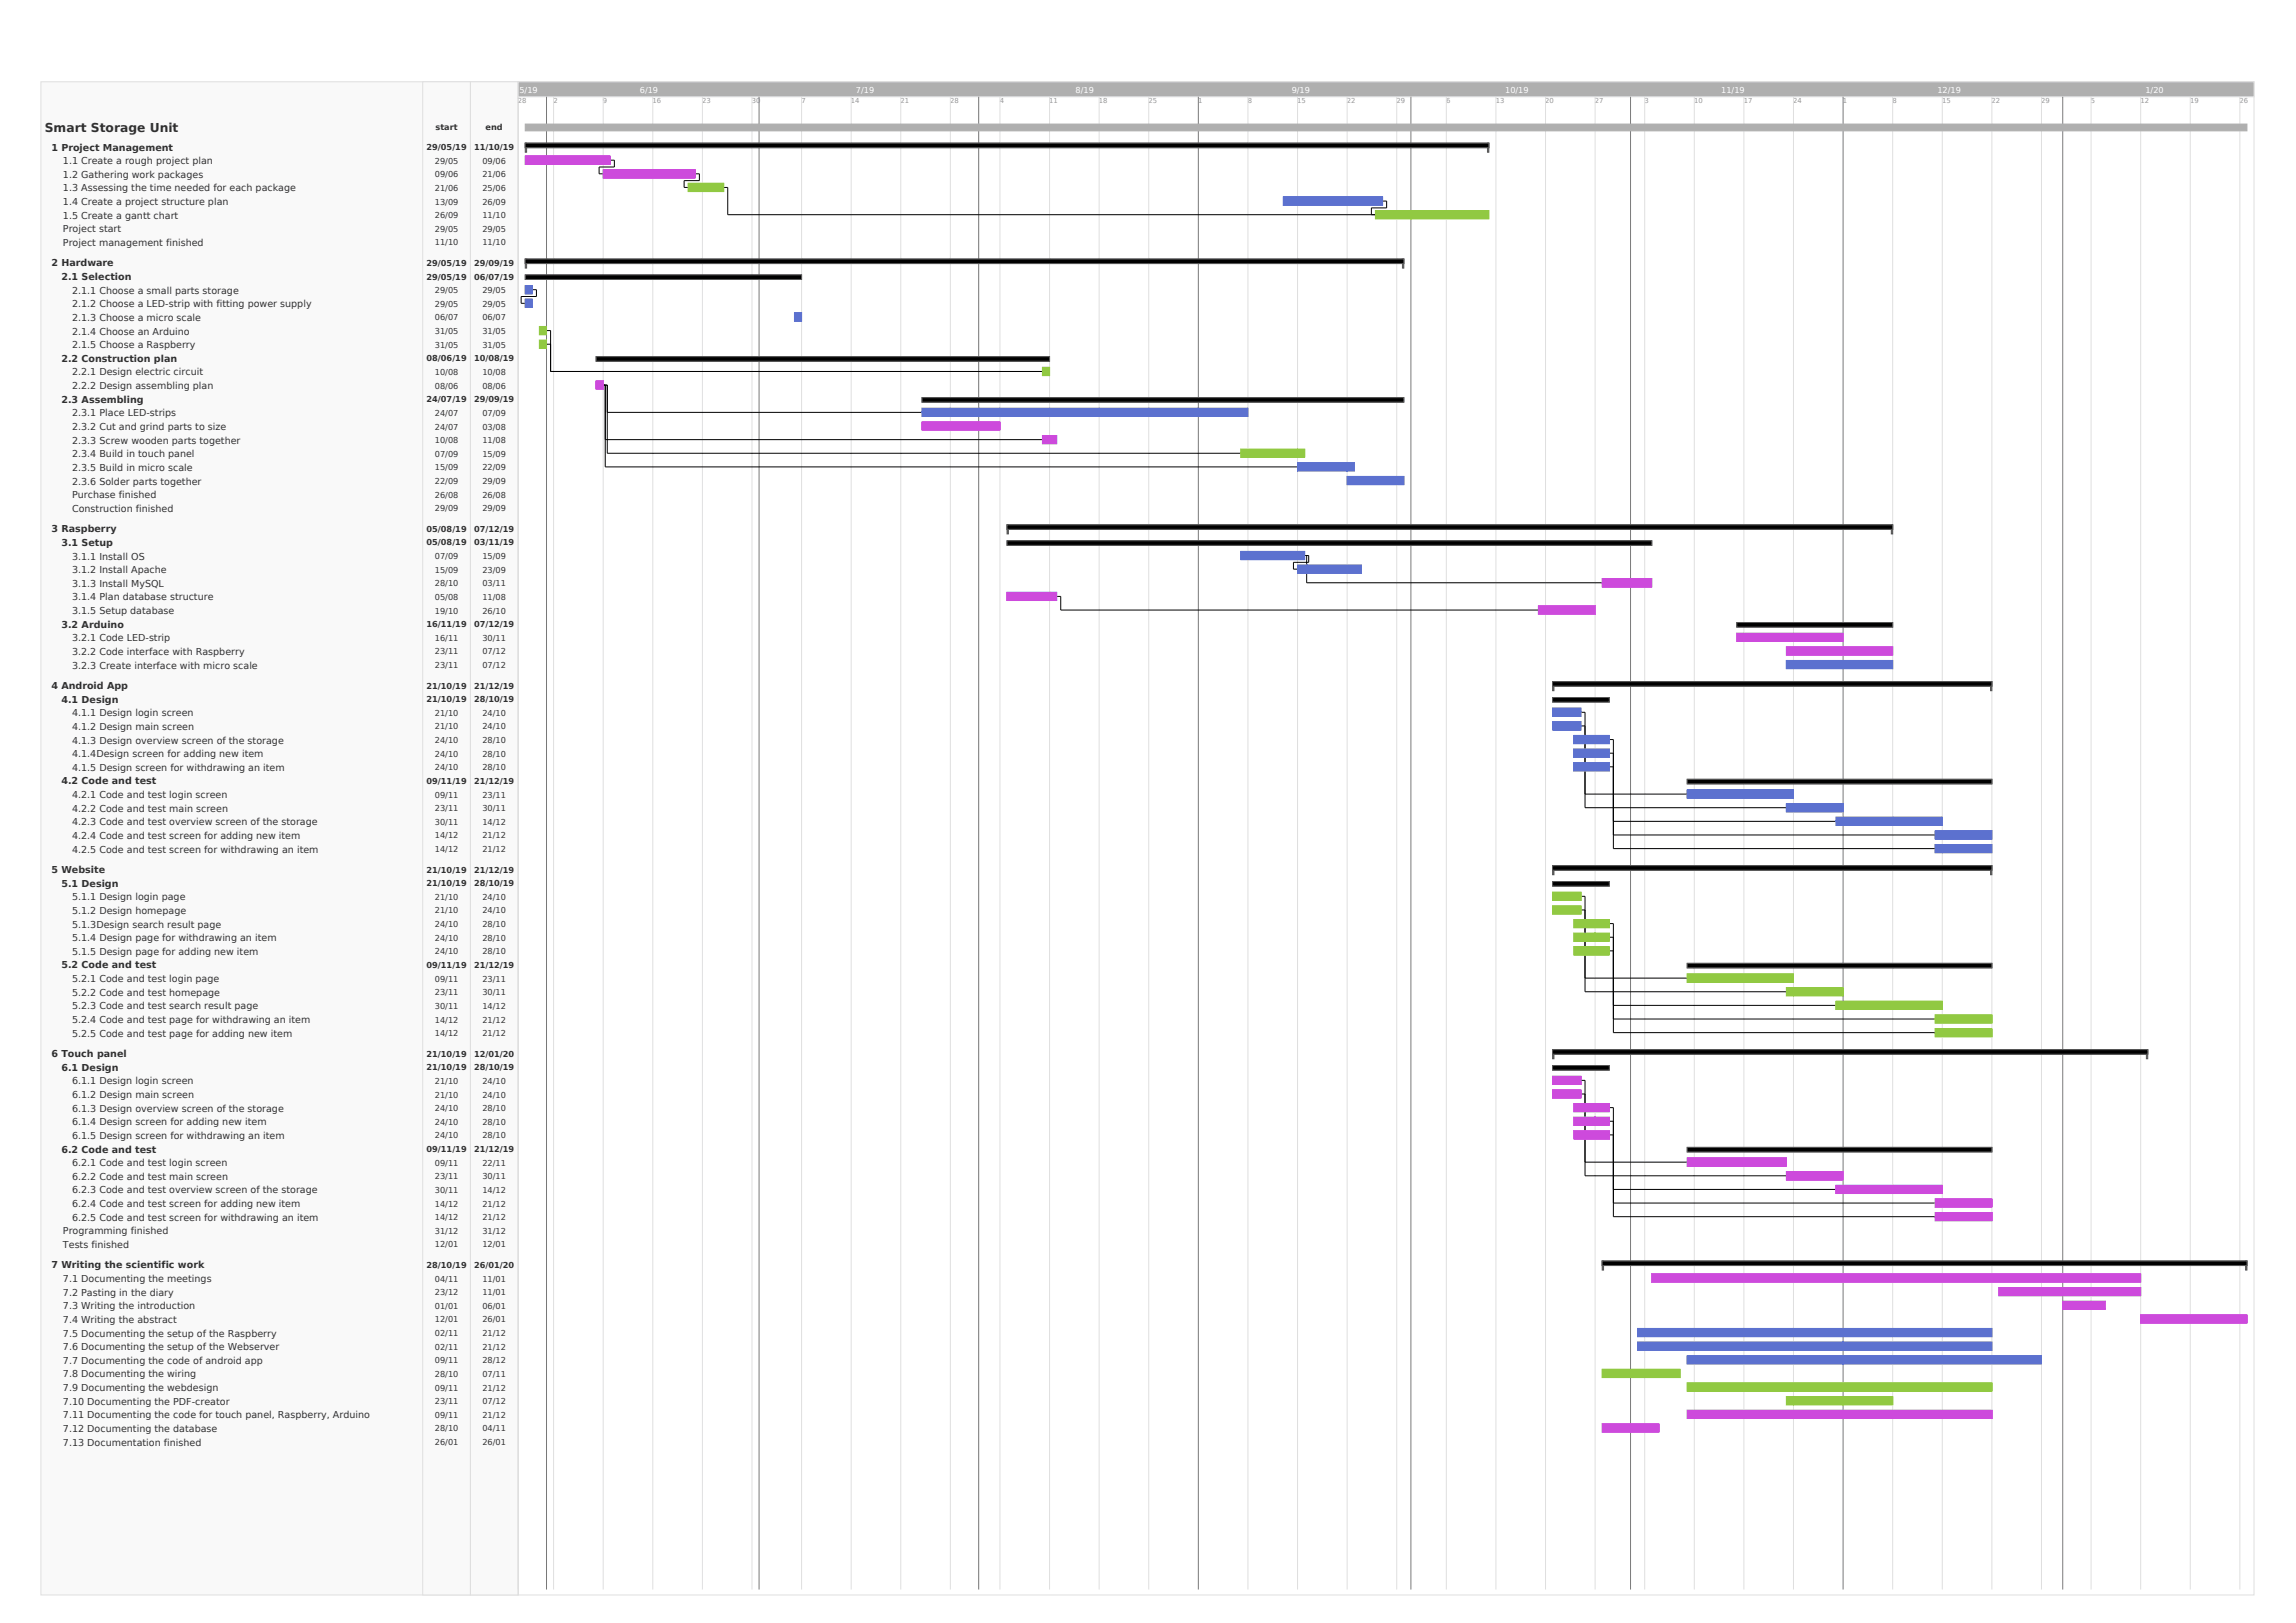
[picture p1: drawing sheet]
<svg xmlns="http://www.w3.org/2000/svg" width="594mm" height="420mm" viewBox="0 0 594 420" stroke-linecap="round" stroke-linejoin="round" font-family="sans-serif">
<defs><g id="words">
<text font-size="3.2" fill="#323232" x="11.6" y="34.1">Smart Storage Unit</text>
<g font-size="2.5" fill="#323232">
<text x="13.3" y="39">1 Project Management</text>
<text x="16.3" y="42.5">1.1 Create a rough project plan</text>
<text x="16.3" y="46">1.2 Gathering work packages</text>
<text x="16.3" y="49.5">1.3 Assessing the time needed for each package</text>
<text x="16.3" y="53.1">1.4 Create a project structure plan</text>
<text x="16.3" y="56.6">1.5 Create a gantt chart</text>
<text x="16.3" y="60.1">Project start</text>
<text x="16.3" y="63.6">Project management finished</text>
<text x="13.3" y="68.9">2 Hardware</text>
<text x="15.9" y="72.5">2.1 Selection</text>
<text x="18.7" y="76">2.1.1 Choose a small parts storage</text>
<text x="18.7" y="79.5">2.1.2 Choose a LED-strip with fitting power supply</text>
<text x="18.7" y="83.1">2.1.3 Choose a micro scale</text>
<text x="18.7" y="86.6">2.1.4 Choose an Arduino</text>
<text x="15.9" y="93.6">2.2 Construction plan</text>
<text x="18.7" y="90.1">2.1.5 Choose a Raspberry</text>
<text x="18.7" y="97.2">2.2.1 Design electric circuit</text>
<text x="18.7" y="100.7">2.2.2 Design assembling plan</text>
<text x="15.9" y="104.2">2.3 Assembling</text>
<text x="18.7" y="107.7">2.3.1 Place LED-strips</text>
<text x="18.7" y="111.3">2.3.2 Cut and grind parts to size</text>
<text x="18.7" y="114.8">2.3.3 Screw wooden parts together</text>
<text x="18.7" y="118.3">2.3.4 Build in touch panel</text>
<text x="18.7" y="121.9">2.3.5 Build in micro scale</text>
<text x="18.7" y="125.4">2.3.6 Solder parts together</text>
<text x="18.7" y="128.9">Purchase finished</text>
<text x="13.3" y="137.7">3 Raspberry</text>
<text x="18.7" y="132.4">Construction finished</text>
<text x="15.9" y="141.3">3.1 Setup</text>
<text x="18.7" y="144.8">3.1.1 Install OS</text>
<text x="18.7" y="148.3">3.1.2 Install Apache</text>
<text x="18.7" y="151.8">3.1.3 Install MySQL</text>
<text x="18.7" y="155.4">3.1.4 Plan database structure</text>
<text x="18.7" y="158.9">3.1.5 Setup database</text>
<text x="15.9" y="162.4">3.2 Arduino</text>
<text x="18.7" y="166">3.2.1 Code LED-strip</text>
<text x="18.7" y="169.5">3.2.2 Code interface with Raspberry</text>
<text x="18.7" y="173">3.2.3 Create interface with micro scale</text>
<text x="13.3" y="178.3">4 Android App</text>
<text x="15.9" y="181.8">4.1 Design</text>
<text x="18.7" y="185.4">4.1.1 Design login screen</text>
<text x="18.7" y="188.9">4.1.2 Design main screen</text>
<text x="18.7" y="192.4">4.1.3 Design overview screen of the storage</text>
<text x="18.7" y="195.9">4.1.4Design screen for adding new item</text>
<text x="15.9" y="203">4.2 Code and test</text>
<text x="18.7" y="199.5">4.1.5 Design screen for withdrawing an item</text>
<text x="18.7" y="206.5">4.2.1 Code and test login screen</text>
<text x="18.7" y="210.1">4.2.2 Code and test main screen</text>
<text x="18.7" y="213.6">4.2.3 Code and test overview screen of the storage</text>
<text x="18.7" y="217.1">4.2.4 Code and test screen for adding new item</text>
<text x="18.7" y="220.6">4.2.5 Code and test screen for withdrawing an item</text>
<text x="13.3" y="225.9">5 Website</text>
<text x="15.9" y="229.5">5.1 Design</text>
<text x="18.7" y="233">5.1.1 Design login page</text>
<text x="18.7" y="236.5">5.1.2 Design homepage</text>
<text x="18.7" y="240">5.1.3Design search result page</text>
<text x="18.7" y="243.6">5.1.4 Design page for withdrawing an item</text>
<text x="15.9" y="250.6">5.2 Code and test</text>
<text x="18.7" y="247.1">5.1.5 Design page for adding new item</text>
<text x="18.7" y="254.1">5.2.1 Code and test login page</text>
<text x="18.7" y="257.7">5.2.2 Code and test homepage</text>
<text x="18.7" y="261.2">5.2.3 Code and test search result page</text>
<text x="18.7" y="264.7">5.2.4 Code and test page for withdrawing an item</text>
<text x="18.7" y="268.3">5.2.5 Code and test page for adding new item</text>
<text x="13.3" y="273.6">6 Touch panel</text>
<text x="15.9" y="277.1">6.1 Design</text>
<text x="18.7" y="280.6">6.1.1 Design login screen</text>
<text x="18.7" y="284.1">6.1.2 Design main screen</text>
<text x="18.7" y="287.7">6.1.3 Design overview screen of the storage</text>
<text x="18.7" y="291.2">6.1.4 Design screen for adding new item</text>
<text x="15.9" y="298.2">6.2 Code and test</text>
<text x="18.7" y="294.7">6.1.5 Design screen for withdrawing an item</text>
<text x="18.7" y="301.8">6.2.1 Code and test login screen</text>
<text x="18.7" y="305.3">6.2.2 Code and test main screen</text>
<text x="18.7" y="308.8">6.2.3 Code and test overview screen of the storage</text>
<text x="18.7" y="312.4">6.2.4 Code and test screen for adding new item</text>
<text x="18.7" y="315.9">6.2.5 Code and test screen for withdrawing an item</text>
<text x="16.3" y="319.4">Programming finished</text>
<text x="16.3" y="322.9">Tests finished</text>
<text x="13.3" y="328.2">7 Writing the scientific work</text>
<text x="16.3" y="331.8">7.1 Documenting the meetings</text>
<text x="16.3" y="335.3">7.2 Pasting in the diary</text>
<text x="16.3" y="338.8">7.3 Writing the introduction</text>
<text x="16.3" y="342.3">7.4 Writing the abstract</text>
<text x="16.3" y="345.9">7.5 Documenting the setup of the Raspberry</text>
<text x="16.3" y="349.4">7.6 Documenting the setup of the Webserver</text>
<text x="16.3" y="352.9">7.7 Documenting the code of android app</text>
<text x="16.3" y="356.5">7.8 Documenting the wiring</text>
<text x="16.3" y="360">7.9 Documenting the webdesign</text>
<text x="16.3" y="363.5">7.10 Documenting the PDF-creator</text>
<text x="16.3" y="367">7.11 Documenting the code for touch panel, Raspberry, Arduino</text>
<text x="16.3" y="370.6">7.12 Documenting the database</text>
<text x="16.3" y="374.1">7.13 Documentation finished</text>
</g>
<g font-size="2.1" fill="#fff">
<text x="134.4" y="24.1">5/19</text>
<text x="165.5" y="24.1">6/19</text>
<text x="221.4" y="24.1">7/19</text>
<text x="278.3" y="24.1">8/19</text>
<text x="334.2" y="24.1">9/19</text>
<text x="389.4" y="24.1">10/19</text>
<text x="445.3" y="24.1">11/19</text>
<text x="501.2" y="24.1">12/19</text>
<text x="555" y="24.1">1/20</text>
</g>
<g font-size="2.1" fill="#323232">
<text x="112.7" y="33.5">start</text>
<text x="125.6" y="33.5">end</text>
<text x="110.4" y="38.8">29/05/19</text>
<text x="122.7" y="38.8">11/10/19</text>
<text x="112.5" y="42.4">29/05</text>
<text x="112.5" y="45.9">09/06</text>
<text x="124.8" y="42.4">09/06</text>
<text x="124.8" y="45.9">21/06</text>
<text x="112.5" y="49.4">21/06</text>
<text x="112.5" y="52.9">13/09</text>
<text x="124.8" y="49.4">25/06</text>
<text x="124.8" y="52.9">26/09</text>
<text x="112.5" y="56.5">26/09</text>
<text x="112.5" y="60">29/05</text>
<text x="124.8" y="56.5">11/10</text>
<text x="124.8" y="60">29/05</text>
<text x="112.5" y="63.5">11/10</text>
<text x="124.8" y="63.5">11/10</text>
<text x="110.4" y="68.8">29/05/19</text>
<text x="122.7" y="68.8">29/09/19</text>
<text x="110.4" y="72.3">29/05/19</text>
<text x="112.5" y="75.9">29/05</text>
<text x="122.7" y="72.3">06/07/19</text>
<text x="124.8" y="75.9">29/05</text>
<text x="112.5" y="79.4">29/05</text>
<text x="112.5" y="82.9">06/07</text>
<text x="124.8" y="79.4">29/05</text>
<text x="124.8" y="82.9">06/07</text>
<text x="112.5" y="86.5">31/05</text>
<text x="112.5" y="90">31/05</text>
<text x="124.8" y="86.5">31/05</text>
<text x="124.8" y="90">31/05</text>
<text x="110.4" y="93.5">08/06/19</text>
<text x="122.7" y="93.5">10/08/19</text>
<text x="112.5" y="97">10/08</text>
<text x="112.5" y="100.6">08/06</text>
<text x="124.8" y="97">10/08</text>
<text x="124.8" y="100.6">08/06</text>
<text x="110.4" y="104.1">24/07/19</text>
<text x="112.5" y="107.6">24/07</text>
<text x="122.7" y="104.1">29/09/19</text>
<text x="124.8" y="107.6">07/09</text>
<text x="112.5" y="111.2">24/07</text>
<text x="124.8" y="111.2">03/08</text>
<text x="112.5" y="114.7">10/08</text>
<text x="112.5" y="118.2">07/09</text>
<text x="124.8" y="114.7">11/08</text>
<text x="124.8" y="118.2">15/09</text>
<text x="112.5" y="121.7">15/09</text>
<text x="112.5" y="125.3">22/09</text>
<text x="124.8" y="121.7">22/09</text>
<text x="124.8" y="125.3">29/09</text>
<text x="112.5" y="128.8">26/08</text>
<text x="124.8" y="128.8">26/08</text>
<text x="110.4" y="137.6">05/08/19</text>
<text x="112.5" y="132.3">29/09</text>
<text x="122.7" y="137.6">07/12/19</text>
<text x="124.8" y="132.3">29/09</text>
<text x="110.4" y="141.1">05/08/19</text>
<text x="122.7" y="141.1">03/11/19</text>
<text x="112.5" y="144.7">07/09</text>
<text x="112.5" y="148.2">15/09</text>
<text x="124.8" y="144.7">15/09</text>
<text x="124.8" y="148.2">23/09</text>
<text x="112.5" y="151.7">28/10</text>
<text x="112.5" y="155.2">05/08</text>
<text x="124.8" y="151.7">03/11</text>
<text x="124.8" y="155.2">11/08</text>
<text x="112.5" y="158.8">19/10</text>
<text x="124.8" y="158.8">26/10</text>
<text x="110.4" y="162.3">16/11/19</text>
<text x="112.5" y="165.8">16/11</text>
<text x="122.7" y="162.3">07/12/19</text>
<text x="124.8" y="165.8">30/11</text>
<text x="112.5" y="169.4">23/11</text>
<text x="112.5" y="172.9">23/11</text>
<text x="124.8" y="169.4">07/12</text>
<text x="124.8" y="172.9">07/12</text>
<text x="110.4" y="178.2">21/10/19</text>
<text x="122.7" y="178.2">21/12/19</text>
<text x="110.4" y="181.7">21/10/19</text>
<text x="112.5" y="185.2">21/10</text>
<text x="122.7" y="181.7">28/10/19</text>
<text x="124.8" y="185.2">24/10</text>
<text x="112.5" y="188.8">21/10</text>
<text x="124.8" y="188.8">24/10</text>
<text x="112.5" y="192.3">24/10</text>
<text x="112.5" y="195.8">24/10</text>
<text x="124.8" y="192.3">28/10</text>
<text x="124.8" y="195.8">28/10</text>
<text x="110.4" y="202.9">09/11/19</text>
<text x="112.5" y="199.3">24/10</text>
<text x="122.7" y="202.9">21/12/19</text>
<text x="124.8" y="199.3">28/10</text>
<text x="112.5" y="206.4">09/11</text>
<text x="112.5" y="209.9">23/11</text>
<text x="124.8" y="206.4">23/11</text>
<text x="124.8" y="209.9">30/11</text>
<text x="112.5" y="213.5">30/11</text>
<text x="124.8" y="213.5">14/12</text>
<text x="112.5" y="217">14/12</text>
<text x="112.5" y="220.5">14/12</text>
<text x="124.8" y="217">21/12</text>
<text x="124.8" y="220.5">21/12</text>
<text x="110.4" y="225.8">21/10/19</text>
<text x="122.7" y="225.8">21/12/19</text>
<text x="110.4" y="229.3">21/10/19</text>
<text x="112.5" y="232.9">21/10</text>
<text x="122.7" y="229.3">28/10/19</text>
<text x="124.8" y="232.9">24/10</text>
<text x="112.5" y="236.4">21/10</text>
<text x="112.5" y="239.9">24/10</text>
<text x="124.8" y="236.4">24/10</text>
<text x="124.8" y="239.9">28/10</text>
<text x="112.5" y="243.4">24/10</text>
<text x="124.8" y="243.4">28/10</text>
<text x="110.4" y="250.5">09/11/19</text>
<text x="112.5" y="247">24/10</text>
<text x="122.7" y="250.5">21/12/19</text>
<text x="124.8" y="247">28/10</text>
<text x="112.5" y="254">09/11</text>
<text x="112.5" y="257.6">23/11</text>
<text x="124.8" y="254">23/11</text>
<text x="124.8" y="257.6">30/11</text>
<text x="112.5" y="261.1">30/11</text>
<text x="124.8" y="261.1">14/12</text>
<text x="112.5" y="264.6">14/12</text>
<text x="112.5" y="268.1">14/12</text>
<text x="124.8" y="264.6">21/12</text>
<text x="124.8" y="268.1">21/12</text>
<text x="110.4" y="273.4">21/10/19</text>
<text x="122.7" y="273.4">12/01/20</text>
<text x="110.4" y="277">21/10/19</text>
<text x="112.5" y="280.5">21/10</text>
<text x="122.7" y="277">28/10/19</text>
<text x="124.8" y="280.5">24/10</text>
<text x="112.5" y="284">21/10</text>
<text x="112.5" y="287.5">24/10</text>
<text x="124.8" y="284">24/10</text>
<text x="124.8" y="287.5">28/10</text>
<text x="112.5" y="291.1">24/10</text>
<text x="124.8" y="291.1">28/10</text>
<text x="110.4" y="298.1">09/11/19</text>
<text x="112.5" y="294.6">24/10</text>
<text x="122.7" y="298.1">21/12/19</text>
<text x="124.8" y="294.6">28/10</text>
<text x="112.5" y="301.7">09/11</text>
<text x="112.5" y="305.2">23/11</text>
<text x="124.8" y="301.7">22/11</text>
<text x="124.8" y="305.2">30/11</text>
<text x="112.5" y="308.7">30/11</text>
<text x="124.8" y="308.7">14/12</text>
<text x="112.5" y="312.2">14/12</text>
<text x="112.5" y="315.8">14/12</text>
<text x="124.8" y="312.2">21/12</text>
<text x="124.8" y="315.8">21/12</text>
<text x="112.5" y="319.3">31/12</text>
<text x="112.5" y="322.8">12/01</text>
<text x="124.8" y="319.3">31/12</text>
<text x="124.8" y="322.8">12/01</text>
<text x="110.4" y="328.1">28/10/19</text>
<text x="122.7" y="328.1">26/01/20</text>
<text x="112.5" y="331.6">04/11</text>
<text x="112.5" y="335.2">23/12</text>
<text x="124.8" y="331.6">11/01</text>
<text x="124.8" y="335.2">11/01</text>
<text x="112.5" y="338.7">01/01</text>
<text x="124.8" y="338.7">06/01</text>
<text x="112.5" y="342.2">12/01</text>
<text x="112.5" y="345.7">02/11</text>
<text x="124.8" y="342.2">26/01</text>
<text x="124.8" y="345.7">21/12</text>
<text x="112.5" y="349.3">02/11</text>
<text x="112.5" y="352.8">09/11</text>
<text x="124.8" y="349.3">21/12</text>
<text x="124.8" y="352.8">28/12</text>
<text x="112.5" y="356.3">28/10</text>
<text x="112.5" y="359.9">09/11</text>
<text x="124.8" y="356.3">07/11</text>
<text x="124.8" y="359.9">21/12</text>
<text x="112.5" y="363.4">23/11</text>
<text x="124.8" y="363.4">07/12</text>
<text x="112.5" y="366.9">09/11</text>
<text x="112.5" y="370.4">28/10</text>
<text x="124.8" y="366.9">21/12</text>
<text x="124.8" y="370.4">04/11</text>
<text x="112.5" y="374">26/01</text>
<text x="124.8" y="374">26/01</text>
</g>
<g font-size="1.8" fill="#969696">
<text x="134" y="26.8">28</text>
<text x="143.2" y="26.8">2</text>
<text x="156" y="26.8">9</text>
<text x="168.8" y="26.8">16</text>
<text x="181.7" y="26.8">23</text>
<text x="194.5" y="26.8">30</text>
<text x="207.3" y="26.8">7</text>
<text x="220.1" y="26.8">14</text>
<text x="233" y="26.8">21</text>
<text x="245.8" y="26.8">28</text>
<text x="258.6" y="26.8">4</text>
<text x="271.5" y="26.8">11</text>
<text x="284.3" y="26.8">18</text>
<text x="297.1" y="26.8">25</text>
<text x="310" y="26.8">1</text>
<text x="322.8" y="26.8">8</text>
<text x="335.6" y="26.8">15</text>
<text x="348.5" y="26.8">22</text>
<text x="361.3" y="26.8">29</text>
<text x="374.1" y="26.8">6</text>
<text x="387" y="26.8">13</text>
<text x="399.8" y="26.8">20</text>
<text x="412.6" y="26.8">27</text>
<text x="425.4" y="26.8">3</text>
<text x="438.3" y="26.8">10</text>
<text x="451.1" y="26.8">17</text>
<text x="463.9" y="26.8">24</text>
<text x="476.8" y="26.8">1</text>
<text x="489.6" y="26.8">8</text>
<text x="502.4" y="26.8">15</text>
<text x="515.3" y="26.8">22</text>
<text x="528.1" y="26.8">29</text>
<text x="540.9" y="26.8">5</text>
<text x="553.8" y="26.8">12</text>
<text x="566.6" y="26.8">19</text>
<text x="579.4" y="26.8">26</text>
</g>
</g></defs>
<g fill="#f9f9f9" stroke="#dfdfdf" stroke-width=".26">
<path d="M10.6 21.2h123.5v391.6h-123.5z"/>
<path d="M109.4 21.2h12.3v391.6h-12.3z"/>
<path d="M121.7 21.2h12.4v391.6h-12.4z"/>
</g>
<path d="M134.1 21.2h449v391.6h-449z" fill="none" stroke="#dfdfdf" stroke-width=".26"/>
<path d="M134.1 21.2h449v3.8h-449z" fill="#afafaf" stroke="#dfdfdf" stroke-width=".26"/>
<g fill="none" stroke="#dfdfdf" stroke-width=".26">
<path d="M134.1 25v386.3M143.2 25v386.3M156.1 25v386.3M168.9 25v386.3M181.7 25v386.3M194.5 25v386.3M207.4 25v386.3M220.2 25v386.3M233 25v386.3M245.9 25v386.3M258.7 25v386.3M271.5 25v386.3"/>
<path d="M284.4 25v386.3M297.2 25v386.3M322.9 25v386.3M335.7 25v386.3M348.5 25v386.3M361.3 25v386.3M374.2 25v386.3M387 25v386.3M399.8 25v386.3M412.7 25v386.3M425.5 25v386.3M438.3 25v386.3"/>
<path d="M451.2 25v386.3M464 25v386.3M489.7 25v386.3M502.5 25v386.3M515.3 25v386.3M528.2 25v386.3M541 25v386.3M553.8 25v386.3M566.6 25v386.3M579.5 25v386.3"/>
</g>
<path d="M141.4 25v386.3M196.4 25v386.3M253.2 25v386.3M310 25v386.3M365 25v386.3M421.8 25v386.3M476.8 25v386.3M533.7 25v386.3" fill="none" stroke="#787878" stroke-width=".26"/>
<g fill="none" stroke="#000" stroke-width=".26">
<path d="M157.9 41.5h1v1.7h-3.9v1.8h1.1M179.9 45h1v1.7h-3.9v1.8h1M187.2 48.5h1.1v7.1h167.5M357.7 52h1v1.8h-3.9v1.8M137.7 75h1.1v1.7h-4v1.8h1.1M141.4 89.1h1M141.4 85.5h1v10.6h127.3M156.1 99.7h1v17.6h163.9M156.6 99.7v21.1h179.1M156.6 113.8h113.1M157.1 106.7h81.4M273.4 154.3h1v3.6h123.6"/>
<path d="M337.5 143.8h1.1v1.7h-4v1.8h1.1M338 143.8v7h76.5M409 184.3h1.1v24.7h52.1M409 187.9h1.1M416.3 191.4h1.1v28.2h83.3M416.3 194.9h1.1M416.3 198.4h1.1M410.1 205.5h26.4M417.4 212.5h57.6M417.4 216.1h83.3M409 232h1.1v24.6h52.1M409 235.5h1.1"/>
<path d="M416.3 239h1.1v28.2h83.3M410.1 253.1h26.4M416.3 242.5h1.1M416.3 246.1h1.1M409 279.6h1.1v24.7h52.1M417.4 260.2h57.6M417.4 263.7h83.3M409 283.1h1.1M416.3 286.6h1.1v28.3h83.3M416.3 290.2h1.1M416.3 293.7h1.1M410.1 300.7h26.4"/>
<path d="M417.4 307.8h57.6M417.4 311.3h83.3"/>
</g>
<path d="M135.9 32.1h445.4v1.8h-445.4z" fill="#afafaf" stroke="#afafaf" stroke-width=".26"/>
<g fill="#585858" stroke="#585858" stroke-width=".26">
<path d="M135.9 37h.3v2.4h-.3z"/>
<path d="M384.8 37h.4v2.4h-.4z"/>
</g>
<path d="M135.9 37h249.3v1.2h-249.3z" fill="#6f6f6f" stroke="#585858" stroke-width=".26"/>
<path d="M135.9 37h249.3v1.2h-249.3z" fill="#000" stroke="#585858" stroke-width=".26"/>
<path d="M135.9 40.4h22v2.1h-22z" fill="#e399eb" stroke="#cd4adc" stroke-width=".26"/>
<path d="M135.9 40.4h22v2.1h-22z" fill="#cd4adc" stroke="#cd4adc" stroke-width=".26"/>
<path d="M156.1 43.9h23.8v2.1h-23.8z" fill="#e399eb" stroke="#cd4adc" stroke-width=".26"/>
<path d="M156.1 43.9h23.8v2.1h-23.8z" fill="#cd4adc" stroke="#cd4adc" stroke-width=".26"/>
<path d="M178 47.4h9.2v2.2h-9.2z" fill="#d0eca8" stroke="#91c942" stroke-width=".26"/>
<path d="M178 47.4h9.2v2.2h-9.2z" fill="#91c942" stroke="#91c942" stroke-width=".26"/>
<path d="M332 51h25.7v2.1h-25.7z" fill="#b6c0ef" stroke="#5c71cf" stroke-width=".26"/>
<path d="M332 51h25.7v2.1h-25.7z" fill="#5c71cf" stroke="#5c71cf" stroke-width=".26"/>
<path d="M355.8 54.5h29.4v2.1h-29.4z" fill="#d0eca8" stroke="#91c942" stroke-width=".26"/>
<path d="M355.8 54.5h29.4v2.1h-29.4z" fill="#91c942" stroke="#91c942" stroke-width=".26"/>
<g fill="#585858" stroke="#585858" stroke-width=".26">
<path d="M135.9 67h.3v2.4h-.3z"/>
<path d="M362.8 67h.4v2.4h-.4z"/>
</g>
<path d="M135.9 67h227.3v1.2h-227.3z" fill="#6f6f6f" stroke="#585858" stroke-width=".26"/>
<path d="M135.9 67h227.3v1.2h-227.3z" fill="#000" stroke="#585858" stroke-width=".26"/>
<path d="M135.9 71.1h71.5v1.2h-71.5z" fill="#6f6f6f" stroke="#585858" stroke-width=".26"/>
<path d="M135.9 71.1h71.5v1.2h-71.5z" fill="#000" stroke="#585858" stroke-width=".26"/>
<path d="M135.9 73.9h1.8v2.1h-1.8z" fill="#b6c0ef" stroke="#5c71cf" stroke-width=".26"/>
<path d="M135.9 73.9h1.8v2.1h-1.8z" fill="#5c71cf" stroke="#5c71cf" stroke-width=".26"/>
<path d="M135.9 77.4h1.8v2.2h-1.8z" fill="#b6c0ef" stroke="#5c71cf" stroke-width=".26"/>
<path d="M135.9 77.4h1.8v2.2h-1.8z" fill="#5c71cf" stroke="#5c71cf" stroke-width=".26"/>
<path d="M205.5 81h1.9v2.1h-1.9z" fill="#b6c0ef" stroke="#5c71cf" stroke-width=".26"/>
<path d="M205.5 81h1.9v2.1h-1.9z" fill="#5c71cf" stroke="#5c71cf" stroke-width=".26"/>
<path d="M139.6 84.5h1.8v2.1h-1.8z" fill="#d0eca8" stroke="#91c942" stroke-width=".26"/>
<path d="M139.6 84.5h1.8v2.1h-1.8z" fill="#91c942" stroke="#91c942" stroke-width=".26"/>
<path d="M139.6 88h1.8v2.1h-1.8z" fill="#d0eca8" stroke="#91c942" stroke-width=".26"/>
<path d="M139.6 88h1.8v2.1h-1.8z" fill="#91c942" stroke="#91c942" stroke-width=".26"/>
<path d="M154.2 92.3h117.3v1.2h-117.3z" fill="#6f6f6f" stroke="#585858" stroke-width=".26"/>
<path d="M154.2 92.3h117.3v1.2h-117.3z" fill="#000" stroke="#585858" stroke-width=".26"/>
<path d="M269.7 95.1h1.8v2.1h-1.8z" fill="#d0eca8" stroke="#91c942" stroke-width=".26"/>
<path d="M269.7 95.1h1.8v2.1h-1.8z" fill="#91c942" stroke="#91c942" stroke-width=".26"/>
<path d="M154.2 98.6h1.9v2.1h-1.9z" fill="#e399eb" stroke="#cd4adc" stroke-width=".26"/>
<path d="M154.2 98.6h1.9v2.1h-1.9z" fill="#cd4adc" stroke="#cd4adc" stroke-width=".26"/>
<path d="M238.5 102.9h124.7v1.2h-124.7z" fill="#6f6f6f" stroke="#585858" stroke-width=".26"/>
<path d="M238.5 102.9h124.7v1.2h-124.7z" fill="#000" stroke="#585858" stroke-width=".26"/>
<path d="M238.5 105.7h84.4v2.1h-84.4z" fill="#b6c0ef" stroke="#5c71cf" stroke-width=".26"/>
<path d="M238.5 105.7h84.4v2.1h-84.4z" fill="#5c71cf" stroke="#5c71cf" stroke-width=".26"/>
<path d="M238.5 109.2h20.2v2.1h-20.2z" fill="#e399eb" stroke="#cd4adc" stroke-width=".26"/>
<path d="M238.5 109.2h20.2v2.1h-20.2z" fill="#cd4adc" stroke="#cd4adc" stroke-width=".26"/>
<path d="M269.7 112.7h3.7v2.1h-3.7z" fill="#e399eb" stroke="#cd4adc" stroke-width=".26"/>
<path d="M269.7 112.7h3.7v2.1h-3.7z" fill="#cd4adc" stroke="#cd4adc" stroke-width=".26"/>
<path d="M321 116.2h16.5v2.2h-16.5z" fill="#d0eca8" stroke="#91c942" stroke-width=".26"/>
<path d="M321 116.2h16.5v2.2h-16.5z" fill="#91c942" stroke="#91c942" stroke-width=".26"/>
<path d="M335.7 119.8h14.7v2.1h-14.7z" fill="#b6c0ef" stroke="#5c71cf" stroke-width=".26"/>
<path d="M335.7 119.8h14.7v2.1h-14.7z" fill="#5c71cf" stroke="#5c71cf" stroke-width=".26"/>
<path d="M348.5 123.3h14.7v2.1h-14.7z" fill="#b6c0ef" stroke="#5c71cf" stroke-width=".26"/>
<path d="M348.5 123.3h14.7v2.1h-14.7z" fill="#5c71cf" stroke="#5c71cf" stroke-width=".26"/>
<g fill="#585858" stroke="#585858" stroke-width=".26">
<path d="M260.5 135.8h.4v2.4h-.4z"/>
<path d="M489.3 135.8h.4v2.4h-.4z"/>
</g>
<path d="M260.5 135.8h229.2v1.2h-229.2z" fill="#6f6f6f" stroke="#585858" stroke-width=".26"/>
<path d="M260.5 135.8h229.2v1.2h-229.2z" fill="#000" stroke="#585858" stroke-width=".26"/>
<path d="M260.5 139.9h166.8v1.2h-166.8z" fill="#6f6f6f" stroke="#585858" stroke-width=".26"/>
<path d="M260.5 139.9h166.8v1.2h-166.8z" fill="#000" stroke="#585858" stroke-width=".26"/>
<path d="M321 142.7h16.5v2.1h-16.5z" fill="#b6c0ef" stroke="#5c71cf" stroke-width=".26"/>
<path d="M321 142.7h16.5v2.1h-16.5z" fill="#5c71cf" stroke="#5c71cf" stroke-width=".26"/>
<path d="M335.7 146.2h16.5v2.1h-16.5z" fill="#b6c0ef" stroke="#5c71cf" stroke-width=".26"/>
<path d="M335.7 146.2h16.5v2.1h-16.5z" fill="#5c71cf" stroke="#5c71cf" stroke-width=".26"/>
<path d="M414.5 149.8h12.8v2.1h-12.8z" fill="#e399eb" stroke="#cd4adc" stroke-width=".26"/>
<path d="M414.5 149.8h12.8v2.1h-12.8z" fill="#cd4adc" stroke="#cd4adc" stroke-width=".26"/>
<path d="M260.5 153.3h12.9v2.1h-12.9z" fill="#e399eb" stroke="#cd4adc" stroke-width=".26"/>
<path d="M260.5 153.3h12.9v2.1h-12.9z" fill="#cd4adc" stroke="#cd4adc" stroke-width=".26"/>
<path d="M398 156.8h14.7v2.1h-14.7z" fill="#e399eb" stroke="#cd4adc" stroke-width=".26"/>
<path d="M398 156.8h14.7v2.1h-14.7z" fill="#cd4adc" stroke="#cd4adc" stroke-width=".26"/>
<path d="M449.3 161.1h40.4v1.2h-40.4z" fill="#6f6f6f" stroke="#585858" stroke-width=".26"/>
<path d="M449.3 161.1h40.4v1.2h-40.4z" fill="#000" stroke="#585858" stroke-width=".26"/>
<path d="M449.3 163.9h27.5v2.1h-27.5z" fill="#e399eb" stroke="#cd4adc" stroke-width=".26"/>
<path d="M449.3 163.9h27.5v2.1h-27.5z" fill="#cd4adc" stroke="#cd4adc" stroke-width=".26"/>
<path d="M462.2 167.4h27.5v2.1h-27.5z" fill="#e399eb" stroke="#cd4adc" stroke-width=".26"/>
<path d="M462.2 167.4h27.5v2.1h-27.5z" fill="#cd4adc" stroke="#cd4adc" stroke-width=".26"/>
<path d="M462.2 170.9h27.5v2.1h-27.5z" fill="#b6c0ef" stroke="#5c71cf" stroke-width=".26"/>
<path d="M462.2 170.9h27.5v2.1h-27.5z" fill="#5c71cf" stroke="#5c71cf" stroke-width=".26"/>
<g fill="#585858" stroke="#585858" stroke-width=".26">
<path d="M401.7 176.4h.3v2.3h-.3z"/>
<path d="M515 176.4h.3v2.3h-.3z"/>
</g>
<path d="M401.7 176.4h113.6v1.2h-113.6z" fill="#6f6f6f" stroke="#585858" stroke-width=".26"/>
<path d="M401.7 176.4h113.6v1.2h-113.6z" fill="#000" stroke="#585858" stroke-width=".26"/>
<path d="M401.7 180.5h14.6v1.2h-14.6z" fill="#6f6f6f" stroke="#585858" stroke-width=".26"/>
<path d="M401.7 180.5h14.6v1.2h-14.6z" fill="#000" stroke="#585858" stroke-width=".26"/>
<path d="M401.7 183.3h7.3v2.1h-7.3z" fill="#b6c0ef" stroke="#5c71cf" stroke-width=".26"/>
<path d="M401.7 183.3h7.3v2.1h-7.3z" fill="#5c71cf" stroke="#5c71cf" stroke-width=".26"/>
<path d="M401.7 186.8h7.3v2.1h-7.3z" fill="#b6c0ef" stroke="#5c71cf" stroke-width=".26"/>
<path d="M401.7 186.8h7.3v2.1h-7.3z" fill="#5c71cf" stroke="#5c71cf" stroke-width=".26"/>
<path d="M407.2 190.3h9.1v2.1h-9.1z" fill="#b6c0ef" stroke="#5c71cf" stroke-width=".26"/>
<path d="M407.2 190.3h9.1v2.1h-9.1z" fill="#5c71cf" stroke="#5c71cf" stroke-width=".26"/>
<path d="M407.2 193.9h9.1v2.1h-9.1z" fill="#b6c0ef" stroke="#5c71cf" stroke-width=".26"/>
<path d="M407.2 193.9h9.1v2.1h-9.1z" fill="#5c71cf" stroke="#5c71cf" stroke-width=".26"/>
<path d="M407.2 197.4h9.1v2.1h-9.1z" fill="#b6c0ef" stroke="#5c71cf" stroke-width=".26"/>
<path d="M407.2 197.4h9.1v2.1h-9.1z" fill="#5c71cf" stroke="#5c71cf" stroke-width=".26"/>
<path d="M436.5 201.7h78.8v1.1h-78.8z" fill="#6f6f6f" stroke="#585858" stroke-width=".26"/>
<path d="M436.5 201.7h78.8v1.1h-78.8z" fill="#000" stroke="#585858" stroke-width=".26"/>
<path d="M436.5 204.4h27.5v2.2h-27.5z" fill="#b6c0ef" stroke="#5c71cf" stroke-width=".26"/>
<path d="M436.5 204.4h27.5v2.2h-27.5z" fill="#5c71cf" stroke="#5c71cf" stroke-width=".26"/>
<path d="M462.2 208h14.6v2.1h-14.6z" fill="#b6c0ef" stroke="#5c71cf" stroke-width=".26"/>
<path d="M462.2 208h14.6v2.1h-14.6z" fill="#5c71cf" stroke="#5c71cf" stroke-width=".26"/>
<path d="M475 211.5h27.5v2.1h-27.5z" fill="#b6c0ef" stroke="#5c71cf" stroke-width=".26"/>
<path d="M475 211.5h27.5v2.1h-27.5z" fill="#5c71cf" stroke="#5c71cf" stroke-width=".26"/>
<path d="M500.7 215h14.6v2.1h-14.6z" fill="#b6c0ef" stroke="#5c71cf" stroke-width=".26"/>
<path d="M500.7 215h14.6v2.1h-14.6z" fill="#5c71cf" stroke="#5c71cf" stroke-width=".26"/>
<path d="M500.7 218.5h14.6v2.2h-14.6z" fill="#b6c0ef" stroke="#5c71cf" stroke-width=".26"/>
<path d="M500.7 218.5h14.6v2.2h-14.6z" fill="#5c71cf" stroke="#5c71cf" stroke-width=".26"/>
<g fill="#585858" stroke="#585858" stroke-width=".26">
<path d="M401.7 224h.3v2.4h-.3z"/>
<path d="M515 224h.3v2.4h-.3z"/>
</g>
<path d="M401.7 224h113.6v1.2h-113.6z" fill="#6f6f6f" stroke="#585858" stroke-width=".26"/>
<path d="M401.7 224h113.6v1.2h-113.6z" fill="#000" stroke="#585858" stroke-width=".26"/>
<path d="M401.7 228.1h14.6v1.2h-14.6z" fill="#6f6f6f" stroke="#585858" stroke-width=".26"/>
<path d="M401.7 228.1h14.6v1.2h-14.6z" fill="#000" stroke="#585858" stroke-width=".26"/>
<path d="M401.7 230.9h7.3v2.1h-7.3z" fill="#d0eca8" stroke="#91c942" stroke-width=".26"/>
<path d="M401.7 230.9h7.3v2.1h-7.3z" fill="#91c942" stroke="#91c942" stroke-width=".26"/>
<path d="M401.7 234.4h7.3v2.1h-7.3z" fill="#d0eca8" stroke="#91c942" stroke-width=".26"/>
<path d="M401.7 234.4h7.3v2.1h-7.3z" fill="#91c942" stroke="#91c942" stroke-width=".26"/>
<path d="M407.2 237.9h9.1v2.2h-9.1z" fill="#d0eca8" stroke="#91c942" stroke-width=".26"/>
<path d="M407.2 237.9h9.1v2.2h-9.1z" fill="#91c942" stroke="#91c942" stroke-width=".26"/>
<path d="M407.2 241.5h9.1v2.1h-9.1z" fill="#d0eca8" stroke="#91c942" stroke-width=".26"/>
<path d="M407.2 241.5h9.1v2.1h-9.1z" fill="#91c942" stroke="#91c942" stroke-width=".26"/>
<path d="M407.2 245h9.1v2.1h-9.1z" fill="#d0eca8" stroke="#91c942" stroke-width=".26"/>
<path d="M407.2 245h9.1v2.1h-9.1z" fill="#91c942" stroke="#91c942" stroke-width=".26"/>
<path d="M436.5 249.3h78.8v1.2h-78.8z" fill="#6f6f6f" stroke="#585858" stroke-width=".26"/>
<path d="M436.5 249.3h78.8v1.2h-78.8z" fill="#000" stroke="#585858" stroke-width=".26"/>
<path d="M436.5 252.1h27.5v2.1h-27.5z" fill="#d0eca8" stroke="#91c942" stroke-width=".26"/>
<path d="M436.5 252.1h27.5v2.1h-27.5z" fill="#91c942" stroke="#91c942" stroke-width=".26"/>
<path d="M462.2 255.6h14.6v2.1h-14.6z" fill="#d0eca8" stroke="#91c942" stroke-width=".26"/>
<path d="M462.2 255.6h14.6v2.1h-14.6z" fill="#91c942" stroke="#91c942" stroke-width=".26"/>
<path d="M475 259.1h27.5v2.1h-27.5z" fill="#d0eca8" stroke="#91c942" stroke-width=".26"/>
<path d="M475 259.1h27.5v2.1h-27.5z" fill="#91c942" stroke="#91c942" stroke-width=".26"/>
<path d="M500.7 262.6h14.6v2.2h-14.6z" fill="#d0eca8" stroke="#91c942" stroke-width=".26"/>
<path d="M500.7 262.6h14.6v2.2h-14.6z" fill="#91c942" stroke="#91c942" stroke-width=".26"/>
<path d="M500.7 266.2h14.6v2.1h-14.6z" fill="#d0eca8" stroke="#91c942" stroke-width=".26"/>
<path d="M500.7 266.2h14.6v2.1h-14.6z" fill="#91c942" stroke="#91c942" stroke-width=".26"/>
<g fill="#585858" stroke="#585858" stroke-width=".26">
<path d="M401.7 271.6h.3v2.4h-.3z"/>
<path d="M555.3 271.6h.3v2.4h-.3z"/>
</g>
<path d="M401.7 271.6h153.9v1.2h-153.9z" fill="#6f6f6f" stroke="#585858" stroke-width=".26"/>
<path d="M401.7 271.6h153.9v1.2h-153.9z" fill="#000" stroke="#585858" stroke-width=".26"/>
<path d="M401.7 275.8h14.6v1.1h-14.6z" fill="#6f6f6f" stroke="#585858" stroke-width=".26"/>
<path d="M401.7 275.8h14.6v1.1h-14.6z" fill="#000" stroke="#585858" stroke-width=".26"/>
<path d="M401.7 278.5h7.3v2.1h-7.3z" fill="#e399eb" stroke="#cd4adc" stroke-width=".26"/>
<path d="M401.7 278.5h7.3v2.1h-7.3z" fill="#cd4adc" stroke="#cd4adc" stroke-width=".26"/>
<path d="M401.7 282h7.3v2.2h-7.3z" fill="#e399eb" stroke="#cd4adc" stroke-width=".26"/>
<path d="M401.7 282h7.3v2.2h-7.3z" fill="#cd4adc" stroke="#cd4adc" stroke-width=".26"/>
<path d="M407.2 285.6h9.1v2.1h-9.1z" fill="#e399eb" stroke="#cd4adc" stroke-width=".26"/>
<path d="M407.2 285.6h9.1v2.1h-9.1z" fill="#cd4adc" stroke="#cd4adc" stroke-width=".26"/>
<path d="M407.2 289.1h9.1v2.1h-9.1z" fill="#e399eb" stroke="#cd4adc" stroke-width=".26"/>
<path d="M407.2 289.1h9.1v2.1h-9.1z" fill="#cd4adc" stroke="#cd4adc" stroke-width=".26"/>
<path d="M407.2 292.6h9.1v2.1h-9.1z" fill="#e399eb" stroke="#cd4adc" stroke-width=".26"/>
<path d="M407.2 292.6h9.1v2.1h-9.1z" fill="#cd4adc" stroke="#cd4adc" stroke-width=".26"/>
<path d="M436.5 296.9h78.8v1.2h-78.8z" fill="#6f6f6f" stroke="#585858" stroke-width=".26"/>
<path d="M436.5 296.9h78.8v1.2h-78.8z" fill="#000" stroke="#585858" stroke-width=".26"/>
<path d="M436.5 299.7h25.7v2.1h-25.7z" fill="#e399eb" stroke="#cd4adc" stroke-width=".26"/>
<path d="M436.5 299.7h25.7v2.1h-25.7z" fill="#cd4adc" stroke="#cd4adc" stroke-width=".26"/>
<path d="M462.2 303.2h14.6v2.1h-14.6z" fill="#e399eb" stroke="#cd4adc" stroke-width=".26"/>
<path d="M462.2 303.2h14.6v2.1h-14.6z" fill="#cd4adc" stroke="#cd4adc" stroke-width=".26"/>
<path d="M475 306.7h27.5v2.2h-27.5z" fill="#e399eb" stroke="#cd4adc" stroke-width=".26"/>
<path d="M475 306.7h27.5v2.2h-27.5z" fill="#cd4adc" stroke="#cd4adc" stroke-width=".26"/>
<path d="M500.7 310.3h14.6v2.1h-14.6z" fill="#e399eb" stroke="#cd4adc" stroke-width=".26"/>
<path d="M500.7 310.3h14.6v2.1h-14.6z" fill="#cd4adc" stroke="#cd4adc" stroke-width=".26"/>
<path d="M500.7 313.8h14.6v2.1h-14.6z" fill="#e399eb" stroke="#cd4adc" stroke-width=".26"/>
<path d="M500.7 313.8h14.6v2.1h-14.6z" fill="#cd4adc" stroke="#cd4adc" stroke-width=".26"/>
<g fill="#585858" stroke="#585858" stroke-width=".26">
<path d="M414.5 326.3h.4v2.4h-.4z"/>
<path d="M581 326.3h.3v2.4h-.3z"/>
</g>
<path d="M414.5 326.3h166.8v1.2h-166.8z" fill="#6f6f6f" stroke="#585858" stroke-width=".26"/>
<path d="M414.5 326.3h166.8v1.2h-166.8z" fill="#000" stroke="#585858" stroke-width=".26"/>
<path d="M427.3 329.7h126.5v2.1h-126.5z" fill="#e399eb" stroke="#cd4adc" stroke-width=".26"/>
<path d="M427.3 329.7h126.5v2.1h-126.5z" fill="#cd4adc" stroke="#cd4adc" stroke-width=".26"/>
<path d="M517.2 333.2h36.6v2.1h-36.6z" fill="#e399eb" stroke="#cd4adc" stroke-width=".26"/>
<path d="M517.2 333.2h36.6v2.1h-36.6z" fill="#cd4adc" stroke="#cd4adc" stroke-width=".26"/>
<path d="M533.7 336.7h10.9v2.1h-10.9z" fill="#e399eb" stroke="#cd4adc" stroke-width=".26"/>
<path d="M533.7 336.7h10.9v2.1h-10.9z" fill="#cd4adc" stroke="#cd4adc" stroke-width=".26"/>
<path d="M553.8 340.3h27.5v2.1h-27.5z" fill="#e399eb" stroke="#cd4adc" stroke-width=".26"/>
<path d="M553.8 340.3h27.5v2.1h-27.5z" fill="#cd4adc" stroke="#cd4adc" stroke-width=".26"/>
<path d="M423.7 343.8h91.6v2.1h-91.6z" fill="#b6c0ef" stroke="#5c71cf" stroke-width=".26"/>
<path d="M423.7 343.8h91.6v2.1h-91.6z" fill="#5c71cf" stroke="#5c71cf" stroke-width=".26"/>
<path d="M423.7 347.3h91.6v2.1h-91.6z" fill="#b6c0ef" stroke="#5c71cf" stroke-width=".26"/>
<path d="M423.7 347.3h91.6v2.1h-91.6z" fill="#5c71cf" stroke="#5c71cf" stroke-width=".26"/>
<path d="M436.5 350.8h91.7v2.2h-91.7z" fill="#b6c0ef" stroke="#5c71cf" stroke-width=".26"/>
<path d="M436.5 350.8h91.7v2.2h-91.7z" fill="#5c71cf" stroke="#5c71cf" stroke-width=".26"/>
<path d="M414.5 354.4h20.2v2.1h-20.2z" fill="#d0eca8" stroke="#91c942" stroke-width=".26"/>
<path d="M414.5 354.4h20.2v2.1h-20.2z" fill="#91c942" stroke="#91c942" stroke-width=".26"/>
<path d="M436.5 357.9h78.8v2.1h-78.8z" fill="#d0eca8" stroke="#91c942" stroke-width=".26"/>
<path d="M436.5 357.9h78.8v2.1h-78.8z" fill="#91c942" stroke="#91c942" stroke-width=".26"/>
<path d="M462.2 361.4h27.5v2.1h-27.5z" fill="#d0eca8" stroke="#91c942" stroke-width=".26"/>
<path d="M462.2 361.4h27.5v2.1h-27.5z" fill="#91c942" stroke="#91c942" stroke-width=".26"/>
<path d="M436.5 364.9h78.8v2.2h-78.8z" fill="#e399eb" stroke="#cd4adc" stroke-width=".26"/>
<path d="M436.5 364.9h78.8v2.2h-78.8z" fill="#cd4adc" stroke="#cd4adc" stroke-width=".26"/>
<path d="M414.5 368.5h14.7v2.1h-14.7z" fill="#e399eb" stroke="#cd4adc" stroke-width=".26"/>
<path d="M414.5 368.5h14.7v2.1h-14.7z" fill="#cd4adc" stroke="#cd4adc" stroke-width=".26"/>
<use href="#words"/>
</svg>
